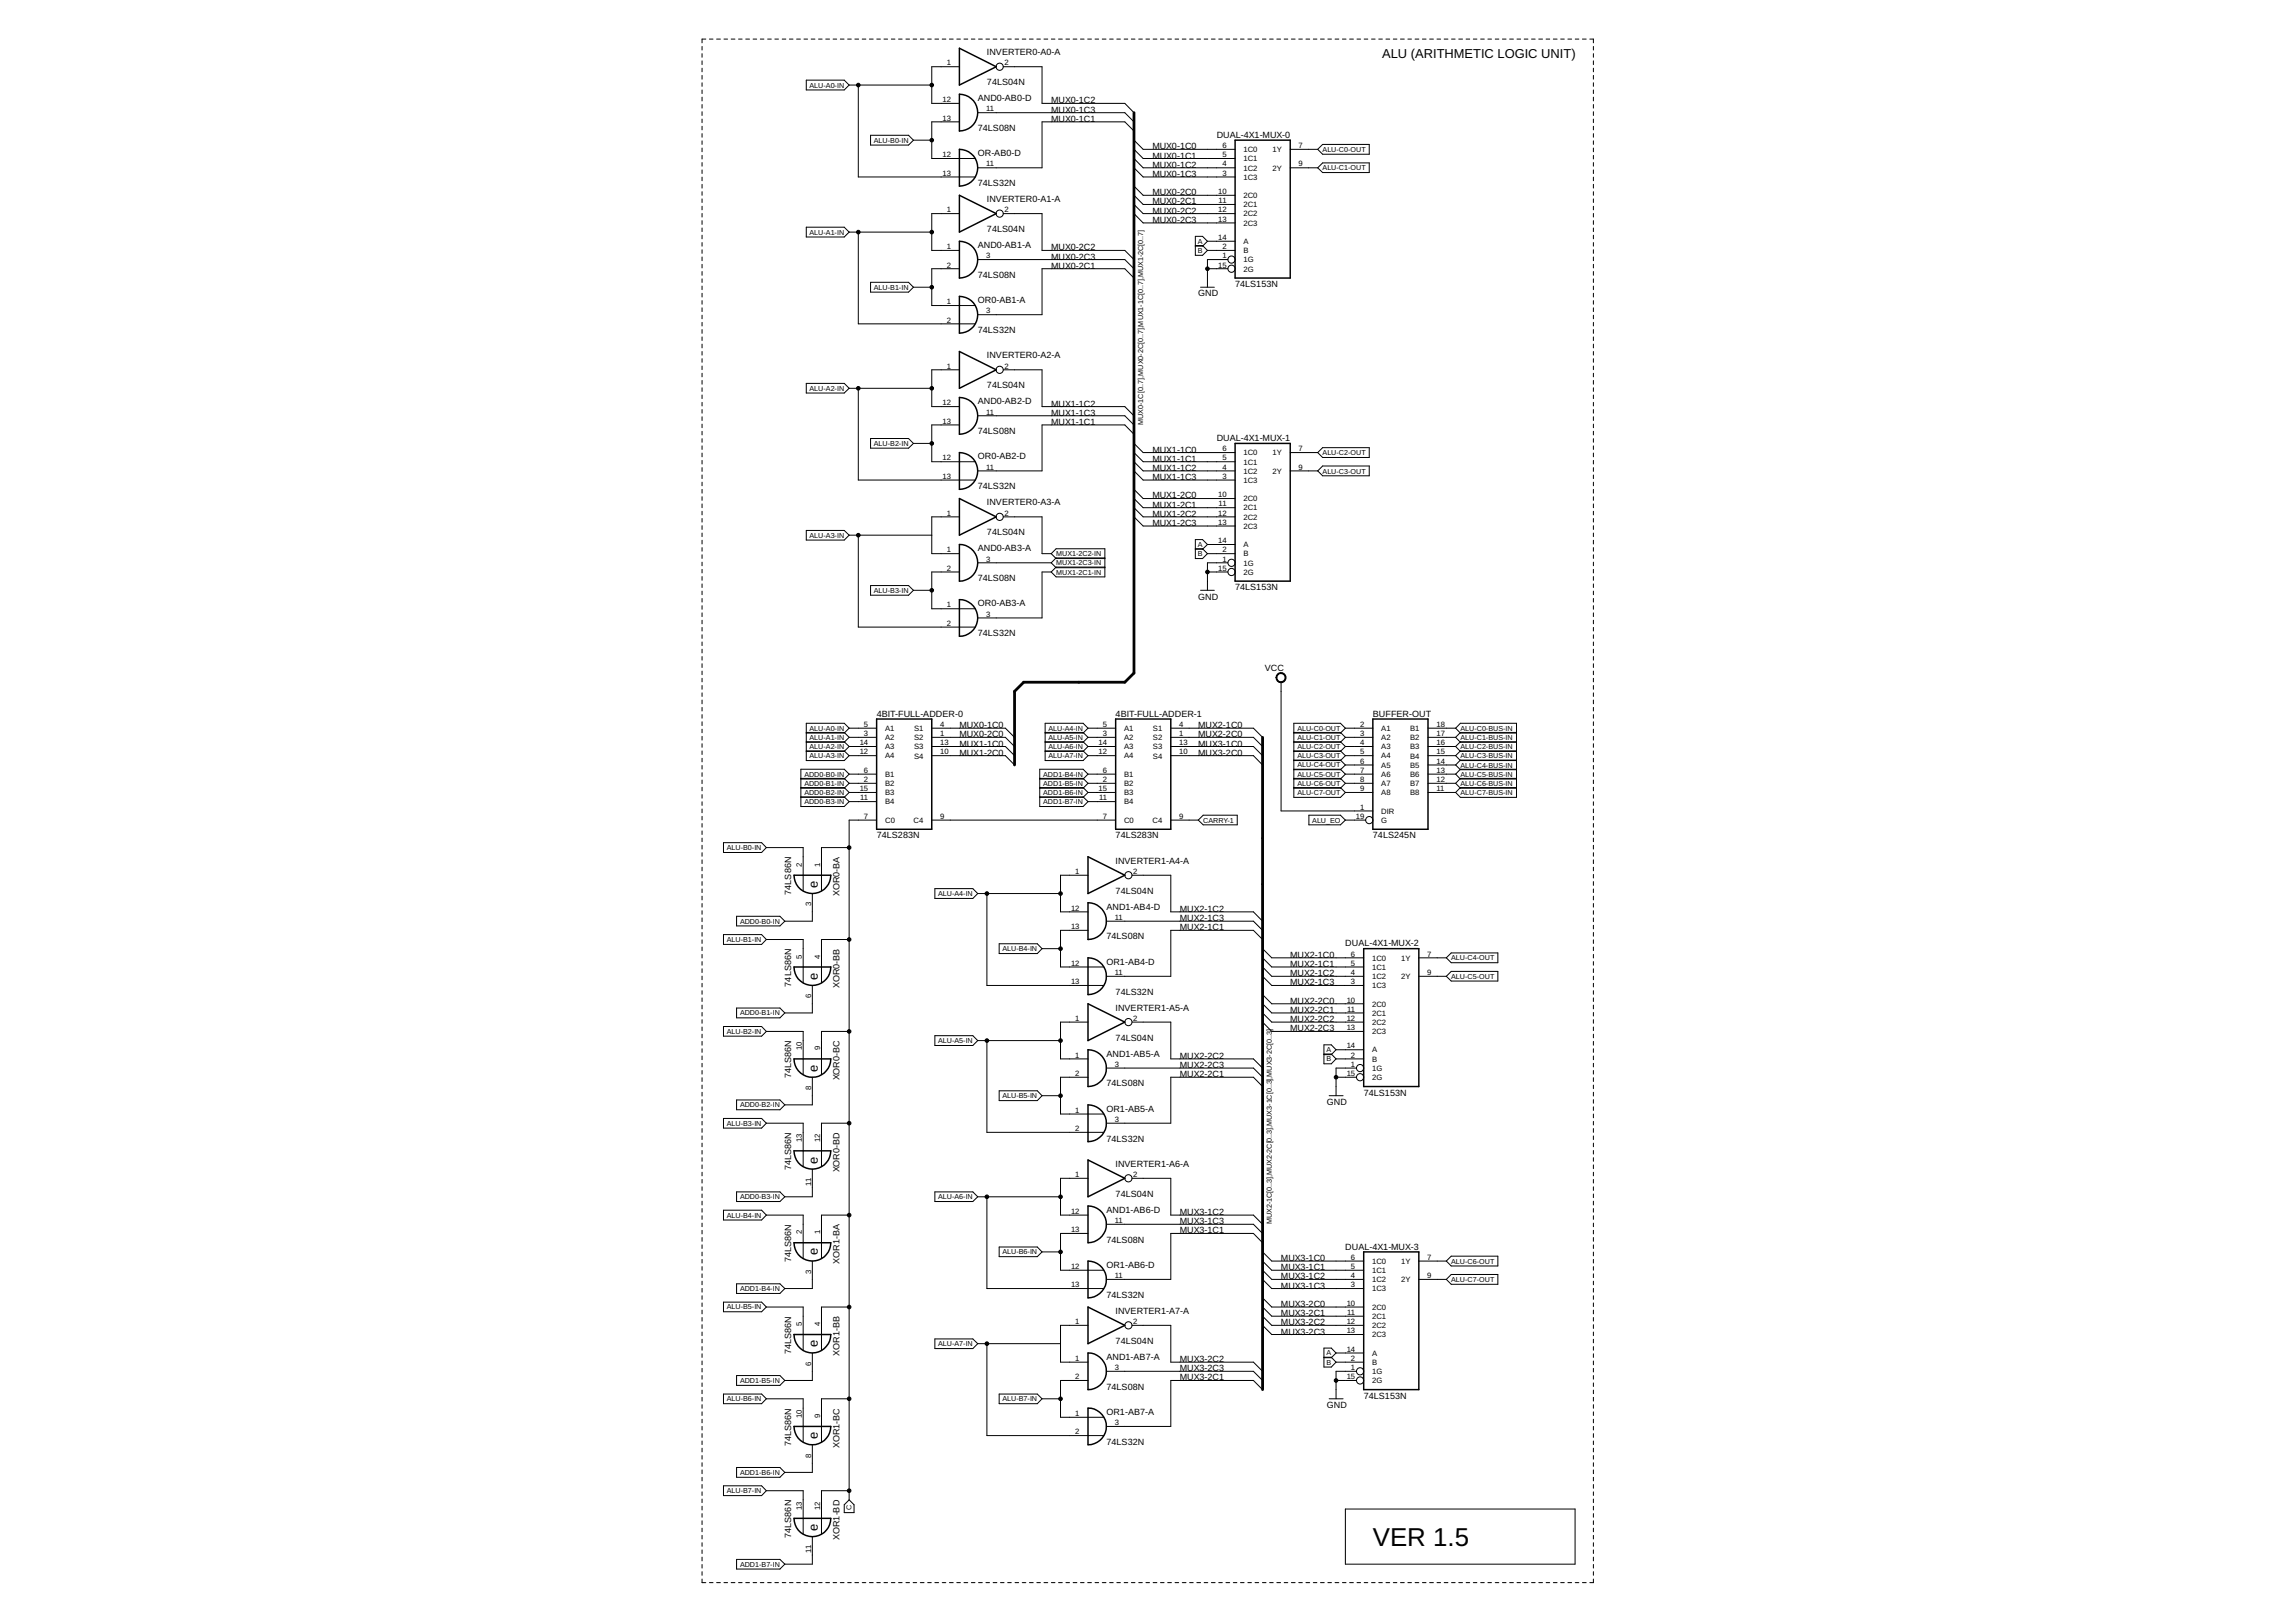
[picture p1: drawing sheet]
<svg xmlns="http://www.w3.org/2000/svg" width="297mm" height="210mm" viewBox="0 0 297 210" stroke-linecap="round" stroke-linejoin="round" font-family="sans-serif">
<defs><g id="words">
<text font-size="3.3" x="177.6" y="200">VER 1.5</text>
<g font-size="1.7">
<text x="178.8" y="7.4">ALU (ARITHMETIC LOGIC UNIT)</text>
<text x="105.8" y="114.9" transform="rotate(-90 105.8 114.9)">e</text>
<text x="105.8" y="126.8" transform="rotate(-90 105.8 126.8)">e</text>
<text x="105.8" y="138.7" transform="rotate(-90 105.8 138.7)">e</text>
<text x="105.8" y="150.6" transform="rotate(-90 105.8 150.6)">e</text>
<text x="105.8" y="162.5" transform="rotate(-90 105.8 162.5)">e</text>
<text x="105.8" y="174.3" transform="rotate(-90 105.8 174.3)">e</text>
<text x="105.8" y="186.2" transform="rotate(-90 105.8 186.2)">e</text>
<text x="105.8" y="198.1" transform="rotate(-90 105.8 198.1)">e</text>
</g>
<g font-size="1.2">
<text x="127.7" y="11">74LS04N</text>
<text x="127.7" y="7.1">INVERTER0-A0-A</text>
<text x="126.5" y="17">74LS08N</text>
<text x="126.5" y="13.1">AND0-AB0-D</text>
<text x="136" y="13.4">MUX0-1C2</text>
<text x="136" y="14.6">MUX0-1C3</text>
<text x="136" y="15.8">MUX0-1C1</text>
<text x="157.4" y="17.8">DUAL-4X1-MUX-0</text>
<text x="126.5" y="20.2">OR-AB0-D</text>
<text x="149.1" y="21.7">MUX0-1C2</text>
<text x="149.1" y="22.9">MUX0-1C3</text>
<text x="149.1" y="20.5">MUX0-1C1</text>
<text x="149.1" y="19.3">MUX0-1C0</text>
<text x="126.5" y="24.1">74LS32N</text>
<text x="127.7" y="26.2">INVERTER0-A1-A</text>
<text x="149.1" y="25.3">MUX0-2C0</text>
<text x="149.1" y="26.5">MUX0-2C1</text>
<text x="149.1" y="27.7">MUX0-2C2</text>
<text x="149.1" y="28.8">MUX0-2C3</text>
<text x="126.5" y="36">74LS08N</text>
<text x="126.5" y="32.1">AND0-AB1-A</text>
<text x="127.7" y="30">74LS04N</text>
<text x="136" y="34.8">MUX0-2C1</text>
<text x="136" y="32.4">MUX0-2C2</text>
<text x="136" y="33.6">MUX0-2C3</text>
<text x="126.5" y="39.2">OR0-AB1-A</text>
<text x="155" y="38.4">GND</text>
<text x="159.8" y="37.2">74LS153N</text>
<text x="126.5" y="43.1">74LS32N</text>
<text x="127.7" y="46.4">INVERTER0-A2-A</text>
<text x="126.5" y="52.3">AND0-AB2-D</text>
<text x="127.7" y="50.2">74LS04N</text>
<text x="136" y="52.6">MUX1-1C2</text>
<text x="136" y="53.8">MUX1-1C3</text>
<text x="126.5" y="56.2">74LS08N</text>
<text x="126.5" y="59.5">OR0-AB2-D</text>
<text x="136" y="55">MUX1-1C1</text>
<text x="149.1" y="59.8">MUX1-1C1</text>
<text x="149.1" y="58.6">MUX1-1C0</text>
<text x="157.4" y="57.1">DUAL-4X1-MUX-1</text>
<text x="126.5" y="63.3">74LS32N</text>
<text x="127.7" y="65.4">INVERTER0-A3-A</text>
<text x="149.1" y="60.9">MUX1-1C2</text>
<text x="149.1" y="62.1">MUX1-1C3</text>
<text x="149.1" y="64.5">MUX1-2C0</text>
<text x="149.1" y="65.7">MUX1-2C1</text>
<text x="126.5" y="71.3">AND0-AB3-A</text>
<text x="127.7" y="69.3">74LS04N</text>
<text x="149.1" y="66.9">MUX1-2C2</text>
<text x="149.1" y="68.1">MUX1-2C3</text>
<text x="126.5" y="75.2">74LS08N</text>
<text x="155" y="77.6">GND</text>
<text x="159.8" y="76.4">74LS153N</text>
<text x="126.5" y="82.3">74LS32N</text>
<text x="126.5" y="78.5">OR0-AB3-A</text>
<text x="163.6" y="86.8">VCC</text>
<text x="113.4" y="92.7">4BIT-FULL-ADDER-0</text>
<text x="124.1" y="94.2">MUX0-1C0</text>
<text x="124.1" y="95.4">MUX0-2C0</text>
<text x="144.3" y="92.7">4BIT-FULL-ADDER-1</text>
<text x="155" y="94.2">MUX2-1C0</text>
<text x="155" y="95.4">MUX2-2C0</text>
<text x="177.6" y="92.7">BUFFER-OUT</text>
<text x="124.1" y="96.6">MUX1-1C0</text>
<text x="124.1" y="97.8">MUX1-2C0</text>
<text x="155" y="96.6">MUX3-1C0</text>
<text x="155" y="97.8">MUX3-2C0</text>
<text x="113.4" y="108.5">74LS283N</text>
<text x="144.3" y="108.5">74LS283N</text>
<text x="144.3" y="111.8">INVERTER1-A4-A</text>
<text x="177.6" y="108.5">74LS245N</text>
<text x="102.4" y="115.8" transform="rotate(-90 102.4 115.8)">74LS86N</text>
<text x="108.6" y="116" transform="rotate(-90 108.6 116)">XOR0-BA</text>
<text x="143.1" y="117.7">AND1-AB4-D</text>
<text x="144.3" y="115.6">74LS04N</text>
<text x="152.6" y="118">MUX2-1C2</text>
<text x="152.6" y="119.2">MUX2-1C3</text>
<text x="143.1" y="121.6">74LS08N</text>
<text x="143.1" y="124.8">OR1-AB4-D</text>
<text x="152.6" y="120.4">MUX2-1C1</text>
<text x="166.9" y="125.1">MUX2-1C1</text>
<text x="166.9" y="124">MUX2-1C0</text>
<text x="174" y="122.5">DUAL-4X1-MUX-2</text>
<text x="102.4" y="127.7" transform="rotate(-90 102.4 127.7)">74LS86N</text>
<text x="108.6" y="127.9" transform="rotate(-90 108.6 127.9)">XOR0-BB</text>
<text x="144.3" y="128.7">74LS32N</text>
<text x="144.3" y="130.8">INVERTER1-A5-A</text>
<text x="166.9" y="126.3">MUX2-1C2</text>
<text x="166.9" y="127.5">MUX2-1C3</text>
<text x="166.9" y="129.9">MUX2-2C0</text>
<text x="166.9" y="131.1">MUX2-2C1</text>
<text x="143.1" y="136.7">AND1-AB5-A</text>
<text x="144.3" y="134.7">74LS04N</text>
<text x="152.6" y="137">MUX2-2C2</text>
<text x="166.9" y="132.3">MUX2-2C2</text>
<text x="166.9" y="133.5">MUX2-2C3</text>
<text x="102.4" y="139.6" transform="rotate(-90 102.4 139.6)">74LS86N</text>
<text x="108.6" y="139.8" transform="rotate(-90 108.6 139.8)">XOR0-BC</text>
<text x="143.1" y="140.6">74LS08N</text>
<text x="143.1" y="143.9">OR1-AB5-A</text>
<text x="152.6" y="139.4">MUX2-2C1</text>
<text x="152.6" y="138.2">MUX2-2C3</text>
<text x="171.7" y="143">GND</text>
<text x="176.4" y="141.8">74LS153N</text>
<text x="143.1" y="147.7">74LS32N</text>
<text x="102.4" y="151.5" transform="rotate(-90 102.4 151.5)">74LS86N</text>
<text x="108.6" y="151.7" transform="rotate(-90 108.6 151.7)">XOR0-BD</text>
<text x="144.3" y="154.9">74LS04N</text>
<text x="144.3" y="151">INVERTER1-A6-A</text>
<text x="143.1" y="160.8">74LS08N</text>
<text x="143.1" y="157">AND1-AB6-D</text>
<text x="152.6" y="157.2">MUX3-1C2</text>
<text x="152.6" y="158.4">MUX3-1C3</text>
<text x="152.6" y="159.6">MUX3-1C1</text>
<text x="174" y="161.7">DUAL-4X1-MUX-3</text>
<text x="102.4" y="163.3" transform="rotate(-90 102.4 163.3)">74LS86N</text>
<text x="108.6" y="163.5" transform="rotate(-90 108.6 163.5)">XOR1-BA</text>
<text x="143.1" y="167.9">74LS32N</text>
<text x="143.1" y="164.1">OR1-AB6-D</text>
<text x="165.7" y="165.6">MUX3-1C2</text>
<text x="165.7" y="166.8">MUX3-1C3</text>
<text x="165.7" y="164.4">MUX3-1C1</text>
<text x="165.7" y="163.2">MUX3-1C0</text>
<text x="144.3" y="173.9">74LS04N</text>
<text x="144.3" y="170">INVERTER1-A7-A</text>
<text x="165.7" y="169.1">MUX3-2C0</text>
<text x="165.7" y="170.3">MUX3-2C1</text>
<text x="165.7" y="171.5">MUX3-2C2</text>
<text x="165.7" y="172.7">MUX3-2C3</text>
<text x="102.4" y="175.2" transform="rotate(-90 102.4 175.2)">74LS86N</text>
<text x="108.6" y="175.4" transform="rotate(-90 108.6 175.4)">XOR1-BB</text>
<text x="143.1" y="179.8">74LS08N</text>
<text x="143.1" y="176">AND1-AB7-A</text>
<text x="152.6" y="178.6">MUX3-2C1</text>
<text x="152.6" y="176.3">MUX3-2C2</text>
<text x="152.6" y="177.5">MUX3-2C3</text>
<text x="143.1" y="183.1">OR1-AB7-A</text>
<text x="171.7" y="182.2">GND</text>
<text x="176.4" y="181">74LS153N</text>
<text x="102.4" y="187.1" transform="rotate(-90 102.4 187.1)">74LS86N</text>
<text x="108.6" y="187.4" transform="rotate(-90 108.6 187.4)">XOR1-BC</text>
<text x="143.1" y="187">74LS32N</text>
<text x="102.4" y="199" transform="rotate(-90 102.4 199)">74LS86N</text>
<text x="108.6" y="199.3" transform="rotate(-90 108.6 199.3)">XOR1-BD</text>
</g>
<g font-size="1">
<text x="122.5" y="8.5">1</text>
<text x="130" y="8.5">2</text>
<text x="121.9" y="13.2">12</text>
<text x="121.9" y="15.6">13</text>
<text x="127.6" y="14.4">11</text>
<text x="121.9" y="20.4">12</text>
<text x="121.9" y="22.7">13</text>
<text x="127.6" y="21.5">11</text>
<text x="158.1" y="22.7">3</text>
<text x="158.1" y="21.5">4</text>
<text x="158.1" y="20.4">5</text>
<text x="158.1" y="19.2">6</text>
<text x="160.9" y="23.3">1C3</text>
<text x="160.9" y="22.1">1C2</text>
<text x="160.9" y="20.9">1C1</text>
<text x="160.9" y="19.7">1C0</text>
<text x="164.6" y="19.7">1Y</text>
<text x="164.6" y="22.1">2Y</text>
<text x="168" y="19.2">7</text>
<text x="168" y="21.5">9</text>
<text x="122.5" y="27.5">1</text>
<text x="130" y="27.5">2</text>
<text x="157.6" y="25.1">10</text>
<text x="157.6" y="27.5">12</text>
<text x="157.6" y="28.7">13</text>
<text x="157.7" y="26.3">11</text>
<text x="160.9" y="25.6">2C0</text>
<text x="160.9" y="26.8">2C1</text>
<text x="160.9" y="28">2C2</text>
<text x="160.9" y="29.2">2C3</text>
<text x="122.5" y="32.2">1</text>
<text x="122.5" y="34.6">2</text>
<text x="127.6" y="33.4">3</text>
<text x="157.6" y="31.1">14</text>
<text x="157.6" y="34.6">15</text>
<text x="158.1" y="33.4">1</text>
<text x="158.1" y="32.2">2</text>
<text x="160.9" y="34">1G</text>
<text x="160.9" y="32.8">B</text>
<text x="160.9" y="31.6">A</text>
<text x="160.9" y="35.1">2G</text>
<text x="122.5" y="39.4">1</text>
<text x="122.5" y="41.8">2</text>
<text x="127.6" y="40.6">3</text>
<text x="122.5" y="47.7">1</text>
<text x="130" y="47.7">2</text>
<text x="121.9" y="52.5">12</text>
<text x="127.6" y="53.6">11</text>
<text x="121.9" y="54.8">13</text>
<text x="121.9" y="59.6">12</text>
<text x="158.1" y="59.6">5</text>
<text x="158.1" y="58.4">6</text>
<text x="160.9" y="58.9">1C0</text>
<text x="164.6" y="58.9">1Y</text>
<text x="168" y="58.4">7</text>
<text x="121.9" y="62">13</text>
<text x="127.6" y="60.8">11</text>
<text x="157.6" y="64.3">10</text>
<text x="157.7" y="65.5">11</text>
<text x="158.1" y="62">3</text>
<text x="158.1" y="60.8">4</text>
<text x="160.9" y="62.5">1C3</text>
<text x="160.9" y="61.3">1C2</text>
<text x="160.9" y="60.1">1C1</text>
<text x="160.9" y="64.9">2C0</text>
<text x="164.6" y="61.3">2Y</text>
<text x="168" y="60.8">9</text>
<text x="122.5" y="71.5">1</text>
<text x="122.5" y="66.7">1</text>
<text x="130" y="66.7">2</text>
<text x="157.6" y="66.7">12</text>
<text x="157.6" y="67.9">13</text>
<text x="157.6" y="70.3">14</text>
<text x="158.1" y="71.5">2</text>
<text x="160.9" y="66.1">2C1</text>
<text x="160.9" y="67.2">2C2</text>
<text x="160.9" y="68.4">2C3</text>
<text x="160.9" y="70.8">A</text>
<text x="122.5" y="73.9">2</text>
<text x="127.6" y="72.7">3</text>
<text x="157.6" y="73.9">15</text>
<text x="158.1" y="72.7">1</text>
<text x="160.9" y="73.2">1G</text>
<text x="160.9" y="72">B</text>
<text x="160.9" y="74.4">2G</text>
<text x="122.5" y="78.6">1</text>
<text x="122.5" y="81">2</text>
<text x="127.6" y="79.8">3</text>
<text x="111.8" y="95.3">3</text>
<text x="111.8" y="94.1">5</text>
<text x="114.5" y="95.8">A2</text>
<text x="114.5" y="94.6">A1</text>
<text x="118.3" y="95.8">S2</text>
<text x="118.3" y="94.6">S1</text>
<text x="121.6" y="95.3">1</text>
<text x="121.6" y="94.1">4</text>
<text x="142.7" y="95.3">3</text>
<text x="142.7" y="94.1">5</text>
<text x="145.4" y="95.8">A2</text>
<text x="145.4" y="94.6">A1</text>
<text x="149.2" y="95.8">S2</text>
<text x="149.2" y="94.6">S1</text>
<text x="152.6" y="95.3">1</text>
<text x="152.6" y="94.1">4</text>
<text x="176" y="94.1">2</text>
<text x="176" y="95.3">3</text>
<text x="178.7" y="94.6">A1</text>
<text x="178.7" y="95.8">A2</text>
<text x="182.4" y="95.8">B2</text>
<text x="182.4" y="94.6">B1</text>
<text x="185.8" y="95.3">17</text>
<text x="185.8" y="94.1">18</text>
<text x="111.2" y="97.6">12</text>
<text x="111.2" y="96.4">14</text>
<text x="111.8" y="101.2">2</text>
<text x="111.8" y="100">6</text>
<text x="114.5" y="101.7">B2</text>
<text x="114.5" y="100.5">B1</text>
<text x="114.5" y="98.2">A4</text>
<text x="114.5" y="97">A3</text>
<text x="118.3" y="98.2">S4</text>
<text x="118.3" y="97">S3</text>
<text x="121.6" y="97.6">10</text>
<text x="121.6" y="96.4">13</text>
<text x="142.1" y="97.6">12</text>
<text x="142.1" y="96.4">14</text>
<text x="142.7" y="101.2">2</text>
<text x="142.7" y="100">6</text>
<text x="145.4" y="101.7">B2</text>
<text x="145.4" y="100.5">B1</text>
<text x="145.4" y="98.2">A4</text>
<text x="145.4" y="97">A3</text>
<text x="149.2" y="98.2">S4</text>
<text x="149.2" y="97">S3</text>
<text x="152.6" y="97.6">10</text>
<text x="152.6" y="96.4">13</text>
<text x="176" y="96.4">4</text>
<text x="176" y="97.6">5</text>
<text x="176" y="98.8">6</text>
<text x="176" y="100">7</text>
<text x="176" y="101.2">8</text>
<text x="178.7" y="97">A3</text>
<text x="178.7" y="98.2">A4</text>
<text x="178.7" y="99.3">A5</text>
<text x="178.7" y="100.5">A6</text>
<text x="178.7" y="101.7">A7</text>
<text x="182.4" y="101.7">B7</text>
<text x="182.4" y="100.5">B6</text>
<text x="182.4" y="99.4">B5</text>
<text x="182.4" y="98.2">B4</text>
<text x="182.4" y="97">B3</text>
<text x="185.8" y="101.2">12</text>
<text x="185.8" y="100">13</text>
<text x="185.8" y="98.8">14</text>
<text x="185.8" y="97.6">15</text>
<text x="185.8" y="96.4">16</text>
<text x="111.2" y="102.4">15</text>
<text x="111.3" y="103.6">11</text>
<text x="111.8" y="106">7</text>
<text x="114.5" y="106.5">C0</text>
<text x="114.5" y="104.1">B4</text>
<text x="114.5" y="102.9">B3</text>
<text x="118.2" y="106.5">C4</text>
<text x="121.6" y="106">9</text>
<text x="142.1" y="102.4">15</text>
<text x="142.2" y="103.6">11</text>
<text x="142.7" y="106">7</text>
<text x="145.4" y="106.5">C0</text>
<text x="145.4" y="104.1">B4</text>
<text x="145.4" y="102.9">B3</text>
<text x="149.1" y="106.5">C4</text>
<text x="152.6" y="106">9</text>
<text x="175.4" y="106">19</text>
<text x="176" y="104.8">1</text>
<text x="176" y="102.4">9</text>
<text x="178.7" y="105.3">DIR</text>
<text x="178.7" y="102.9">A8</text>
<text x="178.7" y="106.5">G</text>
<text x="182.4" y="102.9">B8</text>
<text x="185.8" y="102.4">11</text>
<text x="103.7" y="112.2" transform="rotate(-90 103.7 112.2)">2</text>
<text x="106.1" y="112.2" transform="rotate(-90 106.1 112.2)">1</text>
<text x="139.1" y="113.1">1</text>
<text x="146.6" y="113.1">2</text>
<text x="104.9" y="117.3" transform="rotate(-90 104.9 117.3)">3</text>
<text x="138.6" y="117.8">12</text>
<text x="144.2" y="119">11</text>
<text x="103.7" y="124.1" transform="rotate(-90 103.7 124.1)">5</text>
<text x="106.1" y="124.1" transform="rotate(-90 106.1 124.1)">4</text>
<text x="138.6" y="120.2">13</text>
<text x="138.6" y="125">12</text>
<text x="174.8" y="125">5</text>
<text x="174.8" y="123.8">6</text>
<text x="177.5" y="125.5">1C1</text>
<text x="177.5" y="124.3">1C0</text>
<text x="181.3" y="124.3">1Y</text>
<text x="184.6" y="123.8">7</text>
<text x="104.9" y="129.2" transform="rotate(-90 104.9 129.2)">6</text>
<text x="138.6" y="127.4">13</text>
<text x="144.2" y="126.2">11</text>
<text x="174.2" y="129.7">10</text>
<text x="174.3" y="130.9">11</text>
<text x="174.8" y="127.4">3</text>
<text x="174.8" y="126.2">4</text>
<text x="177.5" y="127.9">1C3</text>
<text x="177.5" y="126.7">1C2</text>
<text x="177.5" y="130.3">2C0</text>
<text x="177.5" y="131.4">2C1</text>
<text x="181.3" y="126.7">2Y</text>
<text x="184.6" y="126.2">9</text>
<text x="103.7" y="135.9" transform="rotate(-90 103.7 135.9)">10</text>
<text x="106.1" y="135.9" transform="rotate(-90 106.1 135.9)">9</text>
<text x="139.1" y="136.9">1</text>
<text x="139.1" y="132.1">1</text>
<text x="146.6" y="132.1">2</text>
<text x="174.2" y="132.1">12</text>
<text x="174.2" y="133.3">13</text>
<text x="174.2" y="135.7">14</text>
<text x="174.8" y="136.9">2</text>
<text x="177.5" y="137.4">B</text>
<text x="177.5" y="132.6">2C2</text>
<text x="177.5" y="133.8">2C3</text>
<text x="177.5" y="136.2">A</text>
<text x="104.9" y="141.1" transform="rotate(-90 104.9 141.1)">8</text>
<text x="139.1" y="139.2">2</text>
<text x="144.2" y="138.1">3</text>
<text x="174.2" y="139.2">15</text>
<text x="174.8" y="138.1">1</text>
<text x="177.5" y="138.6">1G</text>
<text x="177.5" y="139.8">2G</text>
<text x="103.7" y="147.8" transform="rotate(-90 103.7 147.8)">13</text>
<text x="106.1" y="147.8" transform="rotate(-90 106.1 147.8)">12</text>
<text x="139.1" y="144">1</text>
<text x="139.1" y="146.4">2</text>
<text x="144.2" y="145.2">3</text>
<text x="104.9" y="153.4" transform="rotate(-90 104.9 153.4)">11</text>
<text x="139.1" y="152.3">1</text>
<text x="146.6" y="152.3">2</text>
<text x="103.7" y="159.7" transform="rotate(-90 103.7 159.7)">2</text>
<text x="106.1" y="159.7" transform="rotate(-90 106.1 159.7)">1</text>
<text x="138.6" y="157.1">12</text>
<text x="138.6" y="159.5">13</text>
<text x="144.2" y="158.3">11</text>
<text x="104.9" y="164.8" transform="rotate(-90 104.9 164.8)">3</text>
<text x="138.6" y="164.2">12</text>
<text x="138.6" y="166.6">13</text>
<text x="144.2" y="165.4">11</text>
<text x="174.8" y="166.6">3</text>
<text x="174.8" y="165.4">4</text>
<text x="174.8" y="164.2">5</text>
<text x="174.8" y="163">6</text>
<text x="177.5" y="167.1">1C3</text>
<text x="177.5" y="165.9">1C2</text>
<text x="177.5" y="164.7">1C1</text>
<text x="177.5" y="163.5">1C0</text>
<text x="181.3" y="163.6">1Y</text>
<text x="181.3" y="165.9">2Y</text>
<text x="184.6" y="163">7</text>
<text x="184.6" y="165.4">9</text>
<text x="103.7" y="171.6" transform="rotate(-90 103.7 171.6)">5</text>
<text x="106.1" y="171.6" transform="rotate(-90 106.1 171.6)">4</text>
<text x="139.1" y="171.3">1</text>
<text x="146.6" y="171.3">2</text>
<text x="174.2" y="169">10</text>
<text x="174.2" y="171.3">12</text>
<text x="174.2" y="172.5">13</text>
<text x="174.3" y="170.2">11</text>
<text x="177.5" y="169.5">2C0</text>
<text x="177.5" y="170.7">2C1</text>
<text x="177.5" y="171.9">2C2</text>
<text x="177.5" y="173.1">2C3</text>
<text x="104.9" y="176.7" transform="rotate(-90 104.9 176.7)">6</text>
<text x="139.1" y="176.1">1</text>
<text x="139.1" y="178.5">2</text>
<text x="144.2" y="177.3">3</text>
<text x="174.2" y="174.9">14</text>
<text x="174.2" y="178.5">15</text>
<text x="174.8" y="177.3">1</text>
<text x="174.8" y="176.1">2</text>
<text x="177.5" y="177.8">1G</text>
<text x="177.5" y="176.6">B</text>
<text x="177.5" y="175.4">A</text>
<text x="177.5" y="179">2G</text>
<text x="103.7" y="183.5" transform="rotate(-90 103.7 183.5)">10</text>
<text x="106.1" y="183.5" transform="rotate(-90 106.1 183.5)">9</text>
<text x="139.1" y="183.2">1</text>
<text x="139.1" y="185.6">2</text>
<text x="144.2" y="184.4">3</text>
<text x="104.9" y="188.6" transform="rotate(-90 104.9 188.6)">8</text>
<text x="103.7" y="195.4" transform="rotate(-90 103.7 195.4)">13</text>
<text x="106.1" y="195.4" transform="rotate(-90 106.1 195.4)">12</text>
<text x="104.9" y="201" transform="rotate(-90 104.9 201)">11</text>
</g>
<g font-size=".9">
<text x="104.7" y="11.3">ALU-A0-IN</text>
<text x="113.1" y="18.5">ALU-B0-IN</text>
<text x="171.1" y="19.7">ALU-C0-OUT</text>
<text x="171.1" y="22">ALU-C1-OUT</text>
<text x="104.7" y="30.4">ALU-A1-IN</text>
<text x="155" y="31.5">A</text>
<text x="155" y="32.7">B</text>
<text x="113.1" y="37.5">ALU-B1-IN</text>
<text x="104.7" y="50.6">ALU-A2-IN</text>
<text x="113.1" y="57.7">ALU-B2-IN</text>
<text x="147.9" y="55" transform="rotate(-90 147.9 55)">MUX0-1C[0..7],MUX0-2C[0..7],MUX1-1C[0..7],MUX1-2C[0..7]</text>
<text x="171.1" y="58.9">ALU-C2-OUT</text>
<text x="171.1" y="61.3">ALU-C3-OUT</text>
<text x="104.7" y="69.6">ALU-A3-IN</text>
<text x="136.6" y="72">MUX1-2C2-IN</text>
<text x="155" y="70.8">A</text>
<text x="155" y="72">B</text>
<text x="113.1" y="76.7">ALU-B3-IN</text>
<text x="136.6" y="74.4">MUX1-2C1-IN</text>
<text x="136.6" y="73.2">MUX1-2C3-IN</text>
<text x="104.7" y="95.7">ALU-A1-IN</text>
<text x="104.7" y="94.6">ALU-A0-IN</text>
<text x="135.6" y="94.6">ALU-A4-IN</text>
<text x="135.6" y="95.7">ALU-A5-IN</text>
<text x="167.8" y="94.6">ALU-C0-OUT</text>
<text x="167.8" y="95.7">ALU-C1-OUT</text>
<text x="188.9" y="94.6">ALU-C0-BUS-IN</text>
<text x="188.9" y="95.8">ALU-C1-BUS-IN</text>
<text x="104.1" y="100.5">ADD0-B0-IN</text>
<text x="104.1" y="101.7">ADD0-B1-IN</text>
<text x="104.7" y="96.9">ALU-A2-IN</text>
<text x="104.7" y="98.1">ALU-A3-IN</text>
<text x="135" y="101.7">ADD1-B5-IN</text>
<text x="135" y="100.5">ADD1-B4-IN</text>
<text x="135.6" y="96.9">ALU-A6-IN</text>
<text x="135.6" y="98.1">ALU-A7-IN</text>
<text x="167.8" y="96.9">ALU-C2-OUT</text>
<text x="167.8" y="98.1">ALU-C3-OUT</text>
<text x="167.8" y="99.3">ALU-C4-OUT</text>
<text x="167.8" y="100.5">ALU-C5-OUT</text>
<text x="167.8" y="101.7">ALU-C6-OUT</text>
<text x="188.9" y="96.9">ALU-C2-BUS-IN</text>
<text x="188.9" y="98.1">ALU-C3-BUS-IN</text>
<text x="188.9" y="99.3">ALU-C4-BUS-IN</text>
<text x="188.9" y="100.5">ALU-C5-BUS-IN</text>
<text x="188.9" y="101.7">ALU-C6-BUS-IN</text>
<text x="104.1" y="104.1">ADD0-B3-IN</text>
<text x="104.1" y="102.9">ADD0-B2-IN</text>
<text x="135" y="104.1">ADD1-B7-IN</text>
<text x="135" y="102.9">ADD1-B6-IN</text>
<text x="155.7" y="106.5">CARRY-1</text>
<text x="167.8" y="102.9">ALU-C7-OUT</text>
<text x="169.8" y="106.4">ALU_EO</text>
<text x="188.9" y="102.9">ALU-C7-BUS-IN</text>
<text x="94" y="110">ALU-B0-IN</text>
<text x="95.7" y="119.5">ADD0-B0-IN</text>
<text x="121.4" y="116">ALU-A4-IN</text>
<text x="94" y="121.9">ALU-B1-IN</text>
<text x="129.7" y="123.1">ALU-B4-IN</text>
<text x="187.8" y="124.3">ALU-C4-OUT</text>
<text x="95.7" y="131.4">ADD0-B1-IN</text>
<text x="187.8" y="126.7">ALU-C5-OUT</text>
<text x="94" y="133.8">ALU-B2-IN</text>
<text x="121.4" y="135">ALU-A5-IN</text>
<text x="164.5" y="133.5" transform="rotate(-90 164.5 133.5)">]</text>
<text x="171.6" y="136.2">A</text>
<text x="171.6" y="137.4">B</text>
<text x="95.7" y="143.3">ADD0-B2-IN</text>
<text x="129.7" y="142.1">ALU-B5-IN</text>
<text x="94" y="145.7">ALU-B3-IN</text>
<text x="95.7" y="155.2">ADD0-B3-IN</text>
<text x="121.4" y="155.2">ALU-A6-IN</text>
<text x="94" y="157.6">ALU-B4-IN</text>
<text x="164.5" y="158.4" transform="rotate(-90 164.5 158.4)">MUX2-1C[0..3],MUX2-2C[0..3],MUX3-1C[0..3],MUX3-2C[0..3</text>
<text x="95.7" y="167.1">ADD1-B4-IN</text>
<text x="129.7" y="162.3">ALU-B6-IN</text>
<text x="187.8" y="163.5">ALU-C6-OUT</text>
<text x="187.8" y="165.9">ALU-C7-OUT</text>
<text x="94" y="169.5">ALU-B5-IN</text>
<text x="95.7" y="179">ADD1-B5-IN</text>
<text x="121.4" y="174.2">ALU-A7-IN</text>
<text x="171.6" y="175.4">A</text>
<text x="171.6" y="176.6">B</text>
<text x="94" y="181.3">ALU-B6-IN</text>
<text x="129.7" y="181.3">ALU-B7-IN</text>
<text x="95.7" y="190.9">ADD1-B6-IN</text>
<text x="94" y="193.2">ALU-B7-IN</text>
<text x="110.2" y="195.4" transform="rotate(-90 110.2 195.4)">C</text>
<text x="95.7" y="202.8">ADD1-B7-IN</text>
</g>
</g></defs>
<g fill="none" stroke="#000" stroke-width=".13">
<path d="M90.8 6v.5M90.8 6.9v.5M90.8 7.9v.5M90.8 8.8v.5M90.8 9.8v.4M90.8 10.7v.5M90.8 11.6v.5M90.8 12.6v.5M90.8 13.5v.5M90.8 14.5v.4M90.8 15.4v.5M90.8 16.3v.5"/>
<path d="M90.8 17.3v.5M90.8 18.2v.5M90.8 19.2v.4M91.3 5.1h-.5v.4M91.8 5.1h.4M92.7 5.1h.5M93.7 5.1h.4M94.6 5.1h.5M95.5 5.1h.5M96.5 5.1h.5M97.4 5.1h.5M98.4 5.1h.4"/>
<path d="M99.3 5.1h.5M100.2 5.1h.5M101.2 5.1h.5M102.1 5.1h.5M103.1 5.1h.4M104 5.1h.5M104.3 10.4h4.9l.7 .6-.7 .6h-4.9zM104.9 5.1h.5M105.9 5.1h.5M106.8 5.1h.5M107.8 5.1h.4M108.7 5.1h.5"/>
<path d="M109.7 5.1h.4M109.9 11h10.6M110.6 5.1h.5M111 11v11.9h15.1M111.5 5.1h.5M112.5 5.1h.5M112.6 17.5h4.9l.7 .6-.7 .7h-4.9zM113.4 5.1h.5M114.4 5.1h.4M115.3 5.1h.5M116.2 5.1h.5M117.2 5.1h.5"/>
<path d="M118.1 5.1h.5M118.2 18.1h2.3M119.1 5.1h.4M120 5.1h.5M120.9 5.1h.5M121.9 5.1h.5M122.8 5.1h.5M123.8 5.1h.4M124.1 15.8h-3.6v4.7h5.6M124.1 8.6h-3.6v4.8h3.6M124.7 5.1h.5M125.7 5.1h.4"/>
<path d="M126.5 14.6h19l1.2 1.2M126.6 5.1h.5M127.6 5.1h.4M128.5 5.1h.5M129.4 5.1h.5M129.8 8.6h5v4.8h10.7l1.2 1.2M130.4 5.1h.4M131.3 5.1h.5M132.2 5.1h.5M133.2 5.1h.5M134.1 5.1h.5M135.1 5.1h.5"/>
<path d="M136 5.1h.5M136.9 5.1h.5M137.9 5.1h.5M138.8 5.1h.5M139.8 5.1h.5M140.7 5.1h.5M141.7 5.1h.4M142.6 5.1h.5M143.6 5.1h.4M144.5 5.1h.4M145.4 5.1h.5M146.4 5.1h.4"/>
<path d="M146.7 17l-1.2-1.2h-10.7v5.9h-8.3M146.7 19.3l1.2 1.2h11.9M146.7 18.1l1.2 1.2h11.9M147.3 5.1h.5M148.3 5.1h.4M149.2 5.1h.5M150.1 5.1h.5M151.1 5.1h.5M152 5.1h.5M153 5.1h.4M153.9 5.1h.5M154.8 5.1h.5"/>
<path d="M155.8 5.1h.5M156.7 5.1h.5M157.7 5.1h.4M158.6 5.1h.5M159.6 5.1h.4M160.5 5.1h.5M161.4 5.1h.5M162.4 5.1h.4M163.3 5.1h.5M164.3 5.1h.4M165.2 5.1h.5M166.1 5.1h.5"/>
<path d="M166.9 19.3h3.6M167.1 5.1h.5M168 5.1h.5M169 5.1h.4M169.9 5.1h.5M170.8 5.1h.5M171.1 18.7h6v1.3h-6l-.6-.7zM171.8 5.1h.5M172.7 5.1h.5M173.7 5.1h.4M174.6 5.1h.5M175.6 5.1h.4"/>
<path d="M176.5 5.1h.5M177.4 5.1h.5M178.4 5.1h.4M179.3 5.1h.5M180.3 5.1h.4M181.2 5.1h.5M182.1 5.1h.5M183.1 5.1h.5M184 5.1h.5M185 5.1h.4M185.9 5.1h.5M186.8 5.1h.5"/>
<path d="M187.8 5.1h.5M188.7 5.1h.5M189.7 5.1h.4M190.6 5.1h.5M191.6 5.1h.4M192.5 5.1h.5M193.4 5.1h.5M194.4 5.1h.4M195.3 5.1h.5M196.3 5.1h.4M197.2 5.1h.5M198.1 5.1h.5"/>
<path d="M199.1 5.1h.5M200 5.1h.5M201 5.1h.4M201.9 5.1h.5M202.8 5.1h.5M203.8 5.1h.5M204.7 5.1h.5M205.7 5.1h.4v.4M206.1 6v.5M206.1 6.9v.5M206.1 7.9v.5M206.1 8.8v.5"/>
<path d="M206.1 9.8v.4M206.1 10.7v.5M206.1 11.6v.5M206.1 12.6v.5M206.1 13.5v.5M206.1 14.5v.4M206.1 15.4v.5M206.1 16.3v.5M206.1 17.3v.5M206.1 18.2v.5M206.1 19.2v.4M90.8 20.1v.5"/>
<path d="M90.8 21v.5M90.8 22v.5M90.8 22.9v.5M90.8 23.9v.4M90.8 24.8v.5M90.8 25.7v.5M90.8 26.7v.5M90.8 27.6v.5M90.8 28.6v.4M90.8 29.5v.5M90.8 30.4v.5M90.8 31.4v.5"/>
<path d="M90.8 32.3v.5M90.8 33.3v.4M90.8 34.2v.5M90.8 35.1v.5M90.8 36.1v.5M90.8 37v.5M90.8 38v.4M90.8 38.9v.5M90.8 39.8v.5M104.3 29.4h4.9l.7 .6-.7 .7h-4.9zM109.9 30h10.6M111 30v11.9h15.1"/>
<path d="M112.6 36.5h4.9l.7 .7-.7 .6h-4.9zM118.2 37.2h2.3M124.1 27.6h-3.6v4.8h3.6M124.1 34.8h-3.6v4.7h5.6M126.5 33.6h19l1.2 1.2M129.8 27.6h5v4.8h10.7l1.2 1.2M146.7 21.7l1.2 1.2h11.9M146.7 20.5l1.2 1.2h11.9M146.7 24.1l1.2 1.2h11.9M146.7 25.3l1.2 1.2h11.9M146.7 26.5l1.2 1.1h11.9M146.7 27.6l1.2 1.3h11.9"/>
<path d="M146.7 36l-1.2-1.2h-10.7v5.9h-8.3M154.6 31.8h1l.6 .6M155.3 37.2h1.8M156.2 31.2l-.6 .7h-1M156.2 31.2l-.6-.6h-1v2.4h1l.6-.6M156.2 32.4h3.6M156.2 31.2h3.6M156.2 34.8h2.7M158.9 33.6h-2.7v3.6M166.9 21.7h3.6M170.5 21.7l.6-.6h6v1.2h-6zM206.1 20.1v.5"/>
<path d="M206.1 21v.5M206.1 22v.5M206.1 22.9v.5M206.1 23.9v.4M206.1 24.8v.5M206.1 25.7v.5M206.1 26.7v.5M206.1 27.6v.5M206.1 28.6v.4M206.1 29.5v.5M206.1 30.4v.5M206.1 31.4v.5"/>
<path d="M206.1 32.3v.5M206.1 33.3v.4M206.1 34.2v.5M206.1 35.1v.5M206.1 36.1v.5M206.1 37v.5M206.1 38v.4M206.1 38.9v.5M206.1 39.8v.5M90.8 40.8v.5M90.8 41.7v.5M90.8 42.7v.4"/>
<path d="M90.8 43.6v.5M90.8 44.5v.5M90.8 45.5v.5M90.8 46.4v.5M90.8 47.4v.4M90.8 48.3v.5M90.8 49.2v.5M90.8 50.2v.5M90.8 51.1v.5M90.8 52.1v.4M90.8 53v.5M90.8 53.9v.5"/>
<path d="M90.8 54.9v.5M90.8 55.8v.5M90.8 56.8v.4M90.8 57.7v.5M90.8 58.6v.5M90.8 59.6v.4M104.3 49.6h4.9l.7 .6-.7 .7h-4.9zM109.9 50.2h10.6M111 50.2v11.9h15.1M112.6 56.7h4.9l.7 .7-.7 .6h-4.9zM118.2 57.4h2.3M124.1 55h-3.6v4.8h5.6"/>
<path d="M124.1 47.9h-3.6v4.7h3.6M126.5 53.8h19l1.2 1.2M129.8 47.9h5v4.7h10.7l1.2 1.2M146.7 56.2l-1.2-1.2h-10.7v5.9h-8.3M146.7 59.8l1.2 1.1h11.9M146.7 58.6l1.2 1.2h11.9M146.7 57.4l1.2 1.2h11.9M166.9 58.6h3.6M170.5 58.6l.6-.7h6v1.3h-6zM206.1 40.8v.5M206.1 41.7v.5M206.1 42.7v.4"/>
<path d="M206.1 43.6v.5M206.1 44.5v.5M206.1 45.5v.5M206.1 46.4v.5M206.1 47.4v.4M206.1 48.3v.5M206.1 49.2v.5M206.1 50.2v.5M206.1 51.1v.5M206.1 52.1v.4M206.1 53v.5M206.1 53.9v.5"/>
<path d="M206.1 54.9v.5M206.1 55.8v.5M206.1 56.8v.4M206.1 57.7v.5M206.1 58.6v.5M206.1 59.6v.4M90.8 60.5v.5M90.8 61.5v.4M90.8 62.4v.5M90.8 63.3v.5M90.8 64.3v.4M90.8 65.2v.5"/>
<path d="M90.8 66.2v.4M90.8 67.1v.5M90.8 68v.5M90.8 69v.4M90.8 69.9v.5M90.8 70.9v.4M90.8 71.8v.5M90.8 72.7v.5M90.8 73.7v.4M90.8 74.6v.5M90.8 75.6v.4M90.8 76.5v.5"/>
<path d="M90.8 77.4v.5M90.8 78.4v.4M90.8 79.3v.5M104.3 68.6h4.9l.7 .7-.7 .6h-4.9zM109.9 69.3h10.6M111 69.3v11.9h15.1M112.6 75.8h4.9l.7 .6-.7 .6h-4.9zM118.2 76.4h2.3M124.1 66.9h-3.6v4.7h3.6M124.1 74h-3.6v4.8h5.6M126.5 72.8h9.5M129.8 66.9h5v4.7h1.2"/>
<path d="M136 71.6l.6 .7h6.3M136 71.6l.6-.6h6.3v3.7h-6.3l-.6-.7M136 72.8l.6 .7h6.3M136 74h-1.2v6h-8.3M142.9 73.4h-6.3l-.6 .6M142.9 72.2h-6.3l-.6 .6M146.7 60.9l1.2 1.2h11.9M146.7 63.3l1.2 1.2h11.9M146.7 64.5l1.2 1.2h11.9M146.7 65.7l1.2 1.2h11.9M146.7 66.9l1.2 1.2h11.9M154.6 71h1l.6 .6"/>
<path d="M155.3 76.4h1.8M156.2 70.5l-.6-.7h-1v2.5h1l.6-.7M156.2 70.5l-.6 .6h-1M156.2 71.6h3.6M156.2 70.5h3.6M156.2 74h2.7M158.9 72.8h-2.7v3.6M166.9 60.9h3.6M170.5 60.9l.6-.6h6v1.3h-6zM206.1 60.5v.5M206.1 61.5v.4M206.1 62.4v.5"/>
<path d="M206.1 63.3v.5M206.1 64.3v.4M206.1 65.2v.5M206.1 66.2v.4M206.1 67.1v.5M206.1 68v.5M206.1 69v.4M206.1 69.9v.5M206.1 70.9v.4M206.1 71.8v.5M206.1 72.7v.5M206.1 73.7v.4"/>
<path d="M206.1 74.6v.5M206.1 75.6v.4M206.1 76.5v.5M206.1 77.4v.5M206.1 78.4v.4M206.1 79.3v.5M90.8 80.3v.4M90.8 81.2v.5M90.8 82.1v.5M90.8 83.1v.4M90.8 84v.5M90.8 85v.4"/>
<path d="M90.8 85.9v.5M90.8 86.8v.5M90.8 87.8v.4M90.8 88.7v.5M90.8 89.7v.4M90.8 90.6v.5M90.8 91.5v.5M90.8 92.5v.4M90.8 93.4v.5M90.8 94.4v.4M90.8 95.3v.5M90.8 96.2v.5"/>
<path d="M90.8 97.2v.4M90.8 98.1v.5M90.8 99.1v.4M90.8 100v.5M104.3 94.8h4.9l.7 .6M104.3 96h4.9l.7 .6M104.3 97.2h4.9l.7 .6M109.9 94.2l-.7 .7h-4.9M109.9 94.2l-.7-.6h-4.9v4.8h4.9l.7-.6M109.9 95.4l-.7 .7h-4.9M109.9 96.6l-.7 .6h-4.9M109.9 95.4h3.5"/>
<path d="M109.9 94.2h3.5M109.9 97.8h3.5M109.9 96.6h3.5M120.5 95.4h9.6l1.2 1.2M120.5 94.2h9.6l1.2 1.2M120.5 97.8h9.6l1.2 1.2M120.5 96.6h9.6l1.2 1.2M135.2 94.8h4.9l.7 .6M135.2 96h4.9l.7 .6M135.2 97.2h4.9l.7 .6M140.8 94.2l-.7 .7h-4.9M140.8 94.2l-.7-.6h-4.9v4.8h4.9l.7-.6"/>
<path d="M140.8 95.4l-.7 .7h-4.9M140.8 96.6l-.7 .6h-4.9M140.8 95.4h3.5M140.8 94.2h3.5M140.8 97.8h3.5M140.8 96.6h3.5M151.5 95.4h10.7l1.1 1.2M151.5 94.2h10.7l1.1 1.2M151.5 97.8h10.7l1.1 1.2M151.5 96.6h10.7l1.1 1.2M165.7 88.3v16.6h11.9M167.4 94.8h6l.7 .6"/>
<path d="M167.4 96h6l.7 .6M167.4 97.2h6l.7 .6M167.4 98.4h6l.7 .6M167.4 99.5h6l.7 .7M174.1 94.2l-.7 .7h-6M174.1 94.2l-.7-.6h-6v9.6h6l.7-.6M174.1 95.4l-.7 .7h-6M174.1 96.6l-.7 .6h-6M174.1 97.8l-.7 .6h-6M174.1 99l-.7 .6h-6M174.1 95.4h3.5M174.1 94.2h3.5"/>
<path d="M174.1 97.8h3.5M174.1 96.6h3.5M174.1 99h3.5M184.7 95.4h3.6M184.7 94.2h3.6M184.7 97.8h3.6M184.7 96.6h3.6M184.7 99h3.6M188.3 94.2l.6 .7h7.3M188.3 94.2l.6-.6h7.3v9.6h-7.3l-.6-.6M188.3 95.4l.6 .7h7.3M188.3 96.6l.6 .6h7.3"/>
<path d="M188.3 97.8l.6 .6h7.3M188.3 99l.6 .6h7.3M196.2 94.8h-7.3l-.6 .6M196.2 96h-7.3l-.6 .6M196.2 97.2h-7.3l-.6 .6M196.2 98.4h-7.3l-.6 .6M196.2 99.5h-7.3l-.6 .7M206.1 80.3v.4M206.1 81.2v.5M206.1 82.1v.5M206.1 83.1v.4M206.1 84v.5"/>
<path d="M206.1 85v.4M206.1 85.9v.5M206.1 86.8v.5M206.1 87.8v.4M206.1 88.7v.5M206.1 89.7v.4M206.1 90.6v.5M206.1 91.5v.5M206.1 92.5v.4M206.1 93.4v.5M206.1 94.4v.4M206.1 95.3v.5"/>
<path d="M206.1 96.2v.5M206.1 97.2v.4M206.1 98.1v.5M206.1 99.1v.4M206.1 100v.5M90.8 100.9v.5M90.8 101.9v.4M90.8 102.8v.5M90.8 103.8v.4M90.8 104.7v.5M90.8 105.6v.5M90.8 106.6v.4"/>
<path d="M90.8 107.5v.5M90.8 108.5v.4M90.8 109.4v.5M90.8 110.3v.5M90.8 111.3v.5M90.8 112.2v.5M90.8 113.2v.4M90.8 114.1v.5M90.8 115v.5M90.8 116v.5M90.8 116.9v.5M90.8 117.9v.4"/>
<path d="M90.8 118.8v.5M90.8 119.7v.5M93.6 109.1h4.9l.6 .6-.6 .6h-4.9zM95.3 118.6h5.6l.6 .6-.6 .6h-5.6zM99.1 109.7h4.8v5.6M103.6 100.7h5.6l.7 .7M103.6 101.9h5.6l.7 .7M103.6 103.1h5.6l.7 .6M105.1 115.6v3.6h-3.6M109.9 100.2l-.7 .6h-5.6M109.9 100.2l-.7-.7h-5.6v4.9h5.6l.7-.7M109.9 101.4l-.7 .6h-5.6"/>
<path d="M109.9 102.6l-.7 .6h-5.6M109.9 101.4h3.5M109.9 100.2h3.5M109.9 103.7h3.5M109.9 102.6h3.5M109.9 109.7h-3.6v5.6M113.4 106.1h-3.5v88M120.5 106.1h23.8M120.9 115h5l.6 .6-.6 .7h-5zM126.5 115.6h10.7M127.7 115.6v11.9h15.1M134.5 100.7h5.6l.7 .7"/>
<path d="M134.5 101.9h5.6l.7 .7M134.5 103.1h5.6l.7 .6M140.8 101.4l-.7 .6h-5.6M140.8 100.2l-.7 .6h-5.6M140.8 100.2l-.7-.7h-5.6v4.9h5.6l.7-.7M140.8 102.6l-.7 .6h-5.6M140.8 101.4h3.5M140.8 100.2h3.5M140.8 103.7h3.5M140.8 102.6h3.5M140.8 113.3h-3.6v4.7h3.6M143.1 119.2h19.1l1.1 1.2"/>
<path d="M146.5 113.3h5v4.7h10.7l1.1 1.2M151.5 106.1h3.5M155.7 105.5h4.4v1.2h-4.4l-.7-.6zM167.4 100.7h6l.7 .7M167.4 101.9h6l.7 .7M169.3 105.5h4.1l.7 .6-.7 .6h-4.1zM174.1 100.2l-.7 .6h-6M174.1 101.4l-.7 .6h-6M174.1 101.4h3.5M174.1 100.2h3.5M174.1 106.1h2.6M174.1 102.6h3.5"/>
<path d="M184.7 101.4h3.6M184.7 100.2h3.6M184.7 102.6h3.6M188.3 100.2l.6 .6h7.3M188.3 101.4l.6 .6h7.3M196.2 100.7h-7.3l-.6 .7M196.2 101.9h-7.3l-.6 .7M206.1 100.9v.5M206.1 101.9v.4M206.1 102.8v.5M206.1 103.8v.4M206.1 104.7v.5"/>
<path d="M206.1 105.6v.5M206.1 106.6v.4M206.1 107.5v.5M206.1 108.5v.4M206.1 109.4v.5M206.1 110.3v.5M206.1 111.3v.5M206.1 112.2v.5M206.1 113.2v.4M206.1 114.1v.5M206.1 115v.5M206.1 116v.5"/>
<path d="M206.1 116.9v.5M206.1 117.9v.4M206.1 118.8v.5M206.1 119.7v.5M90.8 120.7v.5M90.8 121.6v.5M90.8 122.6v.4M90.8 123.5v.5M90.8 124.4v.5M90.8 125.4v.5M90.8 126.3v.5M90.8 127.3v.4"/>
<path d="M90.8 128.2v.5M90.8 129.1v.5M90.8 130.1v.5M90.8 131v.5M90.8 132v.4M90.8 132.9v.5M90.8 133.8v.5M90.8 134.8v.5M90.8 135.7v.5M90.8 136.7v.4M90.8 137.6v.5M90.8 138.5v.5"/>
<path d="M90.8 139.5v.5M93.6 120.9h4.9l.6 .7-.6 .6h-4.9zM93.6 132.8h4.9l.6 .7-.6 .6h-4.9zM95.3 130.5h5.6l.6 .6-.6 .6h-5.6zM99.1 121.6h4.8v5.6M99.1 133.5h4.8v5.6M105.1 127.5v3.6h-3.6M105.1 139.4v3.6h-3.6M109.9 121.6h-3.6v5.6M109.9 133.5h-3.6v5.6M120.9 134h5l.6 .7-.6 .6h-5zM126.5 134.7h10.7"/>
<path d="M127.7 134.7v11.8h15.1M129.3 122.1h4.9l.6 .7-.6 .6h-4.9zM134.8 122.8h2.4M140.8 132.3h-3.6v4.7h3.6M140.8 120.4h-3.6v4.7h5.6M140.8 139.4h-3.6v4.8h5.6M143.1 138.2h19.1l1.1 1.2M146.5 132.3h5v4.7h10.7l1.1 1.2M163.3 126.3l1.2 1.2h11.9M163.3 121.6l-1.1-1.2h-10.7v5.9h-8.4M163.3 125.1l1.2 1.2h11.9M163.3 124l1.2 1.1h11.9"/>
<path d="M163.3 122.8l1.2 1.2h11.9M163.3 128.7l1.2 1.2h11.9M163.3 129.9l1.2 1.2h11.9M163.3 131.1l1.2 1.2h11.9M163.3 132.3l1.2 1.2h11.9M171.3 136.4h.9l.6 .6M172.8 135.8l-.6 .7h-.9M172.8 135.8l-.6-.6h-.9v2.5h.9l.6-.7M172.8 137h3.6M172.8 135.8h3.6M172.8 139.4h2.7M175.5 138.2h-2.7v3.6"/>
<path d="M183.6 126.3h3.5M183.6 124h3.5M187.1 126.3l.6-.6h6.1v1.3h-6.1zM187.7 123.3h6.1v1.3h-6.1l-.6-.6zM206.1 120.7v.5M206.1 121.6v.5M206.1 122.6v.4M206.1 123.5v.5M206.1 124.4v.5M206.1 125.4v.5M206.1 126.3v.5M206.1 127.3v.4"/>
<path d="M206.1 128.2v.5M206.1 129.1v.5M206.1 130.1v.5M206.1 131v.5M206.1 132v.4M206.1 132.9v.5M206.1 133.8v.5M206.1 134.8v.5M206.1 135.7v.5M206.1 136.7v.4M206.1 137.6v.5M206.1 138.5v.5"/>
<path d="M206.1 139.5v.5M90.8 140.4v.5M90.8 141.4v.4M90.8 142.3v.5M90.8 143.2v.5M90.8 144.2v.5M90.8 145.1v.5M90.8 146v.5M90.8 147v.5M90.8 147.9v.5M90.8 148.9v.5M90.8 149.8v.5"/>
<path d="M90.8 150.7v.5M90.8 151.7v.5M90.8 152.6v.5M90.8 153.6v.5M90.8 154.5v.5M90.8 155.4v.5M90.8 156.4v.5M90.8 157.3v.5M90.8 158.3v.4M90.8 159.2v.5M93.6 144.7h4.9l.6 .7-.6 .6h-4.9zM93.6 156.6h4.9l.6 .6-.6 .7h-4.9z"/>
<path d="M95.3 154.2h5.6l.6 .7-.6 .6h-5.6zM95.3 142.3h5.6l.6 .7-.6 .6h-5.6zM99.1 145.4h4.8v5.5M99.1 157.2h4.8v5.6M105.1 151.3v3.6h-3.6M109.9 145.4h-3.6v5.5M109.9 157.2h-3.6v5.6M120.9 154.2h5l.6 .7-.6 .6h-5zM126.5 154.9h10.7M127.7 154.9v11.9h15.1M129.3 141.2h4.9l.6 .6-.6 .6h-4.9zM134.8 141.8h2.4"/>
<path d="M140.8 159.6h-3.6v4.8h5.6M140.8 152.5h-3.6v4.7h3.6M143.1 158.4h19.1l1.1 1.2M146.5 152.5h5v4.7h10.7l1.1 1.2M163.3 140.6l-1.1-1.2h-10.7v6h-8.4M172 141.8h1.8M206.1 140.4v.5M206.1 141.4v.4M206.1 142.3v.5M206.1 143.2v.5M206.1 144.2v.5M206.1 145.1v.5"/>
<path d="M206.1 146v.5M206.1 147v.5M206.1 147.9v.5M206.1 148.9v.5M206.1 149.8v.5M206.1 150.7v.5M206.1 151.7v.5M206.1 152.6v.5M206.1 153.6v.5M206.1 154.5v.5M206.1 155.4v.5M206.1 156.4v.5"/>
<path d="M206.1 157.3v.5M206.1 158.3v.4M206.1 159.2v.5M90.8 160.1v.5M90.8 161.1v.5M90.8 162v.5M90.8 163v.4M90.8 163.9v.5M90.8 164.8v.5M90.8 165.8v.5M90.8 166.7v.5M90.8 167.7v.4"/>
<path d="M90.8 168.6v.5M90.8 169.5v.5M90.8 170.5v.5M90.8 171.4v.5M90.8 172.4v.4M90.8 173.3v.5M90.8 174.3v.4M90.8 175.2v.5M90.8 176.1v.5M90.8 177.1v.4M90.8 178v.5M90.8 179v.4"/>
<path d="M90.8 179.9v.5M93.6 168.5h4.9l.6 .6-.6 .7h-4.9zM95.3 166.1h5.6l.6 .7-.6 .6h-5.6zM95.3 178h5.6l.6 .6-.6 .7h-5.6zM99.1 169.1h4.8v5.6M105.1 163.2v3.6h-3.6M105.1 175.1v3.5h-3.6M109.9 169.1h-3.6v5.6M120.9 173.3h5l.6 .6-.6 .6h-5zM126.5 173.9h10.7M127.7 173.9v11.9h15.1M129.3 161.4h4.9l.6 .6-.6 .6h-4.9z"/>
<path d="M134.8 162h2.4M140.8 171.5h-3.6v4.8h3.6M140.8 178.6h-3.6v4.8h5.6M143.1 177.5h19.1l1.1 1.1M146.5 171.5h5v4.8h10.7l1.1 1.2M163.3 165.6l1.2 1.2h11.9M163.3 160.8l-1.1-1.2h-10.7v6h-8.4M163.3 164.4l1.2 1.2h11.9M163.3 163.2l1.2 1.2h11.9M163.3 162l1.2 1.2h11.9M163.3 168l1.2 1.1h11.9M163.3 169.1l1.2 1.2h11.9"/>
<path d="M163.3 170.3l1.2 1.2h11.9M163.3 171.5l1.2 1.2h11.9M163.3 179.8l-1.1-1.2h-10.7v6h-8.4M171.3 175.6h.9l.6 .7M172.8 175.1l-.6-.6h-.9v2.4h.9l.6-.6M172.8 175.1l-.6 .6h-.9M172.8 176.3h3.6M172.8 175.1h3.6M172.8 178.6h2.7M175.5 177.5h-2.7v3.5M183.6 165.6h3.5M183.6 163.2h3.5"/>
<path d="M187.1 163.2l.6-.6h6.1v1.2h-6.1zM187.1 165.6l.6-.7h6.1v1.3h-6.1zM206.1 160.1v.5M206.1 161.1v.5M206.1 162v.5M206.1 163v.4M206.1 163.9v.5M206.1 164.8v.5M206.1 165.8v.5M206.1 166.7v.5M206.1 167.7v.4M206.1 168.6v.5"/>
<path d="M206.1 169.5v.5M206.1 170.5v.5M206.1 171.4v.5M206.1 172.4v.4M206.1 173.3v.5M206.1 174.3v.4M206.1 175.2v.5M206.1 176.1v.5M206.1 177.1v.4M206.1 178v.5M206.1 179v.4M206.1 179.9v.5"/>
<path d="M90.8 180.8v.5M90.8 181.8v.4M90.8 182.7v.5M90.8 183.7v.4M90.8 184.6v.5M90.8 185.5v.5M90.8 186.5v.4M90.8 187.4v.5M90.8 188.4v.4M90.8 189.3v.5M90.8 190.2v.5M90.8 191.2v.4"/>
<path d="M90.8 192.1v.5M90.8 193.1v.4M90.8 194v.5M90.8 194.9v.5M90.8 195.9v.4M90.8 196.8v.5M90.8 197.8v.4M90.8 198.7v.5M90.8 199.6v.5M93.6 180.4h4.9l.6 .6-.6 .7h-4.9zM93.6 192.3h4.9l.6 .6-.6 .6h-4.9zM95.3 189.9h5.6l.6 .6-.6 .7h-5.6z"/>
<path d="M99.1 181h4.8v5.6M99.1 192.9h4.8v5.6M105.1 198.9v3.5h-3.6M105.1 187v3.5h-3.6M109.9 194.1l.6 .6v1h-1.3v-1zM109.9 181h-3.6v5.6M109.9 192.9h-3.6v5.6M129.3 180.4h4.9l.6 .6-.6 .7h-4.9zM134.8 181h2.4M172 181h1.8M174.1 195.3h29.7v7.1h-29.7zM206.1 180.8v.5"/>
<path d="M206.1 181.8v.4M206.1 182.7v.5M206.1 183.7v.4M206.1 184.6v.5M206.1 185.5v.5M206.1 186.5v.4M206.1 187.4v.5M206.1 188.4v.4M206.1 189.3v.5M206.1 190.2v.5M206.1 191.2v.4M206.1 192.1v.5"/>
<path d="M206.1 193.1v.4M206.1 194v.5M206.1 194.9v.5M206.1 195.9v.4M206.1 196.8v.5M206.1 197.8v.4M206.1 198.7v.5M206.1 199.6v.5M90.8 200.6v.4M90.8 201.5v.5M90.8 202.5v.4M90.8 203.4v.5"/>
<path d="M90.8 204.3v.5h.5M91.8 204.8h.4M92.7 204.8h.5M93.7 204.8h.4M94.6 204.8h.5M95.3 201.8h5.6l.6 .6-.6 .7h-5.6zM95.5 204.8h.5M96.5 204.8h.5M97.4 204.8h.5M98.4 204.8h.4M99.3 204.8h.5M100.2 204.8h.5"/>
<path d="M101.2 204.8h.5M102.1 204.8h.5M103.1 204.8h.4M104 204.8h.5M104.9 204.8h.5M105.9 204.8h.5M106.8 204.8h.5M107.8 204.8h.4M108.7 204.8h.5M109.7 204.8h.4M110.6 204.8h.5M111.5 204.8h.5"/>
<path d="M112.5 204.8h.5M113.4 204.8h.5M114.4 204.8h.4M115.3 204.8h.5M116.2 204.8h.5M117.2 204.8h.5M118.1 204.8h.5M119.1 204.8h.4M120 204.8h.5M120.9 204.8h.5M121.9 204.8h.5M122.8 204.8h.5"/>
<path d="M123.8 204.8h.4M124.7 204.8h.5M125.7 204.8h.4M126.6 204.8h.5M127.6 204.8h.4M128.5 204.8h.5M129.4 204.8h.5M130.4 204.8h.4M131.3 204.8h.5M132.2 204.8h.5M133.2 204.8h.5M134.1 204.8h.5"/>
<path d="M135.1 204.8h.5M136 204.8h.5M136.9 204.8h.5M137.9 204.8h.5M138.8 204.8h.5M139.8 204.8h.5M140.7 204.8h.5M141.7 204.8h.4M142.6 204.8h.5M143.6 204.8h.4M144.5 204.8h.4M145.4 204.8h.5"/>
<path d="M146.4 204.8h.4M147.3 204.8h.5M148.3 204.8h.4M149.2 204.8h.5M150.1 204.8h.5M151.1 204.8h.5M152 204.8h.5M153 204.8h.4M153.9 204.8h.5M154.8 204.8h.5M155.8 204.8h.5M156.7 204.8h.5"/>
<path d="M157.7 204.8h.4M158.6 204.8h.5M159.6 204.8h.4M160.5 204.8h.5M161.4 204.8h.5M162.4 204.8h.4M163.3 204.8h.5M164.3 204.8h.4M165.2 204.8h.5M166.1 204.8h.5M167.1 204.8h.5M168 204.8h.5"/>
<path d="M169 204.8h.4M169.9 204.8h.5M170.8 204.8h.5M171.8 204.8h.5M172.7 204.8h.5M173.7 204.8h.4M174.6 204.8h.5M175.6 204.8h.4M176.5 204.8h.5M177.4 204.8h.5M178.4 204.8h.4M179.3 204.8h.5"/>
<path d="M180.3 204.8h.4M181.2 204.8h.5M182.1 204.8h.5M183.1 204.8h.5M184 204.8h.5M185 204.8h.4M185.9 204.8h.5M186.8 204.8h.5M187.8 204.8h.5M188.7 204.8h.5M189.7 204.8h.4M190.6 204.8h.5"/>
<path d="M191.6 204.8h.4M192.5 204.8h.5M193.4 204.8h.5M194.4 204.8h.4M195.3 204.8h.5M196.3 204.8h.4M197.2 204.8h.5M198.1 204.8h.5M199.1 204.8h.5M200 204.8h.5M201 204.8h.4M201.9 204.8h.5"/>
<path d="M202.8 204.8h.5M203.8 204.8h.5M204.7 204.8h.5M206.1 204.3v.5h-.4M206.1 200.6v.4M206.1 201.5v.5M206.1 202.5v.4M206.1 203.4v.5"/>
<circle cx="129.3" cy="8.6" r=".47"/>
<circle cx="129.3" cy="27.6" r=".47"/>
<circle cx="159.3" cy="34.8" r=".47"/>
<circle cx="159.3" cy="33.6" r=".47"/>
<circle cx="129.3" cy="47.9" r=".47"/>
<circle cx="129.3" cy="66.9" r=".47"/>
<circle cx="159.3" cy="72.8" r=".47"/>
<circle cx="159.3" cy="74" r=".47"/>
<circle cx="146" cy="113.3" r=".47"/>
<circle cx="177.1" cy="106.1" r=".47"/>
<circle cx="146" cy="132.3" r=".47"/>
<circle cx="176" cy="138.2" r=".47"/>
<circle cx="176" cy="139.4" r=".47"/>
<circle cx="146" cy="152.5" r=".47"/>
<circle cx="146" cy="171.5" r=".47"/>
<circle cx="176" cy="177.5" r=".47"/>
<circle cx="176" cy="178.6" r=".47"/>
</g>
<g fill="none" stroke="#000" stroke-width=".19">
<path d="M124.1 12.2a2.38 2.38 0 0 1 2.4 2.4 2.38 2.38 0 0 1-2.4 2.4zM124.1 19.3a2.38 2.38 0 0 1 2.4 2.4 2.38 2.38 0 0 1-2.4 2.4zM124.1 6.2l4.8 2.4-4.8 2.4zM159.8 18.1h7.1v17.9h-7.1zM124.1 31.2a2.38 2.38 0 0 1 2.4 2.4 2.38 2.38 0 0 1-2.4 2.4zM124.1 38.4a2.38 2.38 0 0 1 2.4 2.3 2.38 2.38 0 0 1-2.4 2.4zM124.1 25.3l4.8 2.3-4.8 2.4zM124.1 51.4a2.38 2.38 0 0 1 2.4 2.4 2.38 2.38 0 0 1-2.4 2.4zM124.1 58.6a2.38 2.38 0 0 1 2.4 2.3 2.38 2.38 0 0 1-2.4 2.4zM124.1 45.5l4.8 2.4-4.8 2.3zM159.8 57.4h7.1v17.8h-7.1zM124.1 70.5a2.37 2.37 0 0 1 2.4 2.3 2.37 2.37 0 0 1-2.4 2.4z"/>
<path d="M124.1 77.6a2.37 2.37 0 0 1 2.4 2.4 2.37 2.37 0 0 1-2.4 2.3zM124.1 64.5l4.8 2.4-4.8 2.4zM113.4 93h7.1v14.3h-7.1zM144.3 93h7.2v14.3h-7.2zM177.6 93h7.1v14.3h-7.1zM102.7 113.3h4.8a2.38 2.38 0 0 1-2.4 2.3 2.38 2.38 0 0 1-2.4-2.3zM140.8 116.8a2.38 2.38 0 0 1 2.3 2.4 2.38 2.38 0 0 1-2.3 2.4zM140.8 110.9l4.7 2.4-4.7 2.3zM102.7 125.1h4.8a2.38 2.38 0 0 1-2.4 2.4 2.38 2.38 0 0 1-2.4-2.4zM102.7 137h4.8a2.38 2.38 0 0 1-2.4 2.4 2.38 2.38 0 0 1-2.4-2.4zM140.8 135.8a2.38 2.38 0 0 1 2.3 2.4 2.38 2.38 0 0 1-2.3 2.4zM140.8 124a2.38 2.38 0 0 1 2.3 2.3 2.38 2.38 0 0 1-2.3 2.4z"/>
<path d="M140.8 129.9l4.7 2.4-4.7 2.4zM176.4 122.8h7.2v17.8h-7.2zM102.7 148.9h4.8a2.38 2.38 0 0 1-2.4 2.4 2.38 2.38 0 0 1-2.4-2.4zM140.8 143a2.38 2.38 0 0 1 2.3 2.4 2.38 2.38 0 0 1-2.3 2.3zM140.8 156.1a2.38 2.38 0 0 1 2.3 2.3 2.38 2.38 0 0 1-2.3 2.4zM140.8 150.1l4.7 2.4-4.7 2.4zM102.7 160.8h4.8a2.38 2.38 0 0 1-2.4 2.4 2.38 2.38 0 0 1-2.4-2.4zM102.7 172.7h4.8a2.38 2.38 0 0 1-2.4 2.4 2.38 2.38 0 0 1-2.4-2.4zM140.8 163.2a2.38 2.38 0 0 1 2.3 2.4 2.38 2.38 0 0 1-2.3 2.4zM140.8 175.1a2.37 2.37 0 0 1 2.3 2.4 2.37 2.37 0 0 1-2.3 2.3zM140.8 169.1l4.7 2.4-4.7 2.4zM176.4 162h7.2v17.8h-7.2z"/>
<path d="M102.7 184.6h4.8a2.38 2.38 0 0 1-2.4 2.4 2.38 2.38 0 0 1-2.4-2.4zM102.7 196.5h4.8a2.38 2.38 0 0 1-2.4 2.4 2.38 2.38 0 0 1-2.4-2.4zM140.8 182.2a2.37 2.37 0 0 1 2.3 2.4 2.37 2.37 0 0 1-2.3 2.4z"/>
</g>
<g fill="#000" stroke="#000" stroke-width=".13">
<path d="M165.2 87.2a.65 .65 0 0 1 1.1 .1 .65 .65 0 0 1-.4 1 .65 .65 0 0 1-.8-.6h.1a.53 .53 0 0 1 .7-.5 .53 .53 0 0 1 .2 .8 .53 .53 0 0 1-.9-.1v-.2h-.1z" fill-rule="evenodd"/>
<circle cx="111" cy="11" r=".23"/>
<circle cx="120.5" cy="11" r=".23"/>
<circle cx="120.5" cy="18.1" r=".23"/>
<circle cx="111" cy="30" r=".23"/>
<circle cx="120.5" cy="37.2" r=".23"/>
<circle cx="120.5" cy="30" r=".23"/>
<circle cx="156.2" cy="34.8" r=".23"/>
<circle cx="111" cy="50.2" r=".23"/>
<circle cx="120.5" cy="57.4" r=".23"/>
<circle cx="120.5" cy="50.2" r=".23"/>
<circle cx="111" cy="69.3" r=".23"/>
<circle cx="120.5" cy="76.4" r=".23"/>
<circle cx="156.2" cy="74" r=".23"/>
<circle cx="109.9" cy="109.7" r=".23"/>
<circle cx="127.7" cy="115.6" r=".23"/>
<circle cx="137.2" cy="115.6" r=".23"/>
<circle cx="109.9" cy="121.6" r=".23"/>
<circle cx="109.9" cy="133.5" r=".23"/>
<circle cx="127.7" cy="134.7" r=".23"/>
<circle cx="137.2" cy="134.7" r=".23"/>
<circle cx="137.2" cy="122.8" r=".23"/>
<circle cx="172.8" cy="139.4" r=".23"/>
<circle cx="109.9" cy="145.4" r=".23"/>
<circle cx="109.9" cy="157.2" r=".23"/>
<circle cx="127.7" cy="154.9" r=".23"/>
<circle cx="137.2" cy="141.8" r=".23"/>
<circle cx="137.2" cy="154.9" r=".23"/>
<circle cx="109.9" cy="169.1" r=".23"/>
<circle cx="127.7" cy="173.9" r=".23"/>
<circle cx="137.2" cy="162" r=".23"/>
<circle cx="172.8" cy="178.6" r=".23"/>
<circle cx="109.9" cy="192.9" r=".23"/>
<circle cx="109.9" cy="181" r=".23"/>
<circle cx="137.2" cy="181" r=".23"/>
</g>
<path d="M146.7 14.6v72.5l-1.2 1.2h-13.1l-1.1 1.2v9.5M163.3 95.4v84.4" fill="none" stroke="#000" stroke-width=".36"/>
<use href="#words"/>
</svg>
